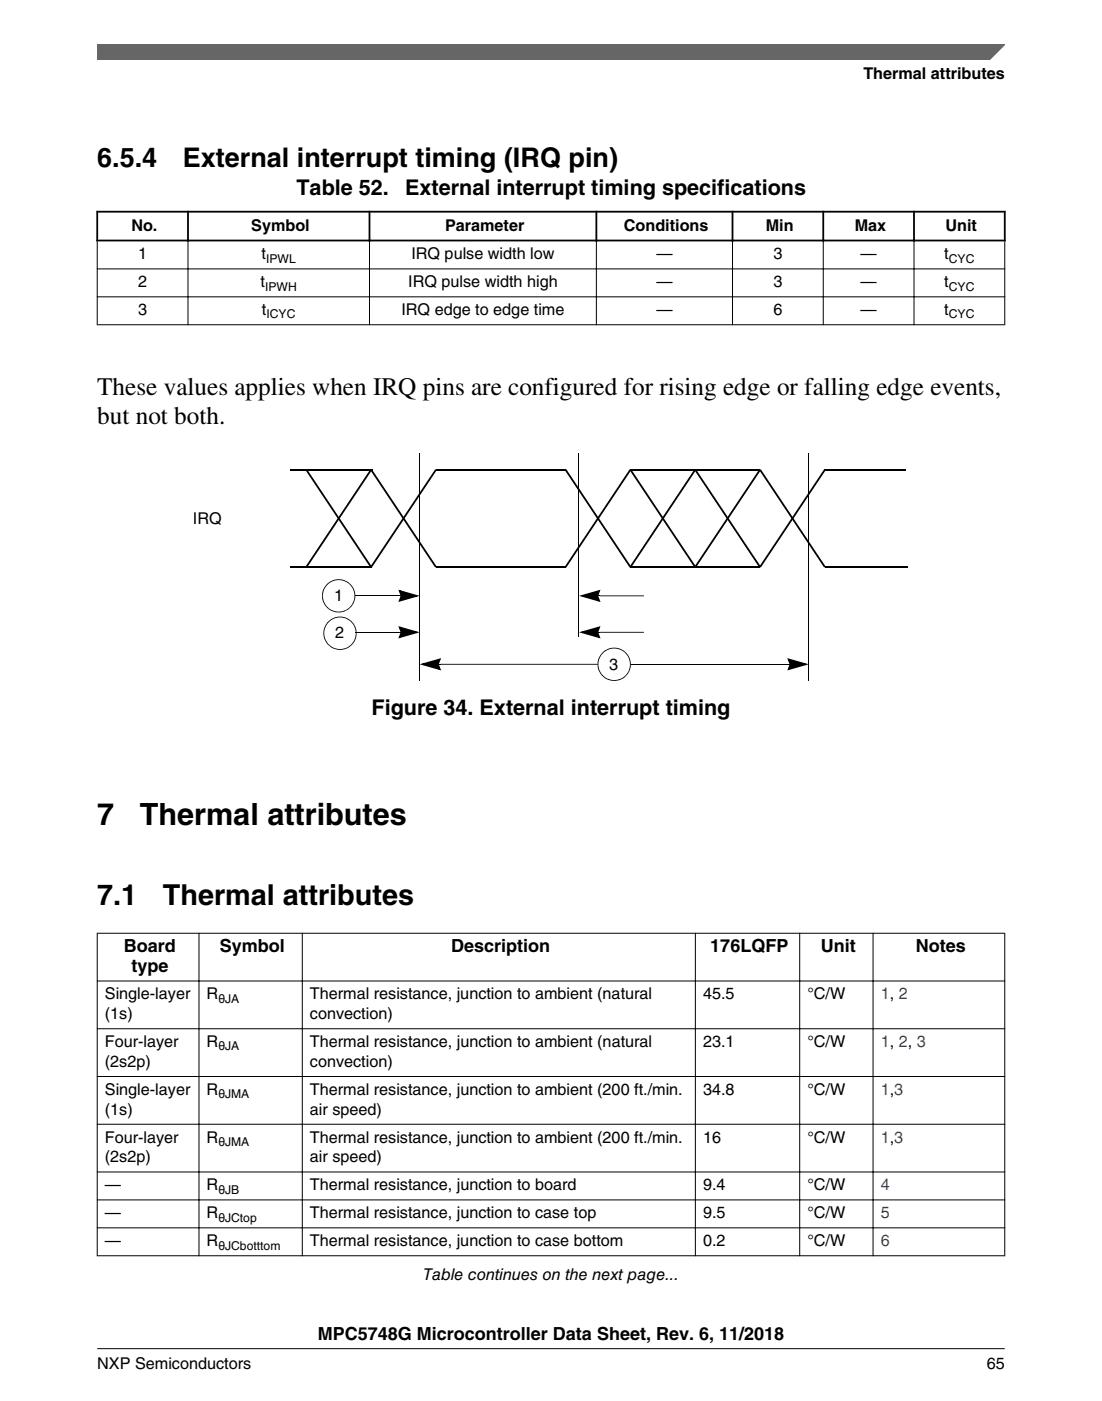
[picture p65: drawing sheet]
<svg xmlns="http://www.w3.org/2000/svg" width="216mm" height="274mm" viewBox="0 0 216 274" stroke-linecap="round" stroke-linejoin="round" font-family="sans-serif">
<defs><g id="words">
<g font-size="6">
<text x="19" y="161.6">7</text>
<text x="27.4" y="161.6">Thermal attributes</text>
</g>
<g font-size="5.6">
<text x="19.1" y="177.2">7.1</text>
<text x="31.9" y="177.2">Thermal attributes</text>
</g>
<g font-size="5.3">
<text x="19" y="32.7">6.5.4</text>
<text x="35.8" y="32.7">External interrupt timing (IRQ pin)</text>
</g>
<g font-size="4.9">
<text x="19" y="77.4">These values applies when IRQ pins are configured for rising edge or falling edge events,</text>
<text x="19" y="83.1">but not both.</text>
</g>
<g font-size="4.2">
<text x="58.1" y="38.2">Table 52.</text>
<text x="79.4" y="38.2">External interrupt timing specifications</text>
<text x="72.8" y="140">Figure 34. External interrupt timing</text>
</g>
<g font-size="3.5">
<text x="24.3" y="186.4">Board</text>
<text x="25.7" y="190.3">type</text>
<text x="43.1" y="186.4">Symbol</text>
<text x="88.4" y="186.4">Description</text>
<text x="139.2" y="186.4">176LQFP</text>
<text x="160.8" y="186.4">Unit</text>
<text x="179.4" y="186.4">Notes</text>
<text x="62.3" y="262.3">MPC5748G Microcontroller Data Sheet, Rev. 6, 11/2018</text>
</g>
<g font-size="3.2">
<text x="169.2" y="15.5">Thermal attributes</text>
<text x="25.7" y="45.1">No.</text>
<text x="49.2" y="45.1">Symbol</text>
<text x="87.2" y="45.1">Parameter</text>
<text x="122.2" y="45.1">Conditions</text>
<text x="150" y="45.1">Min</text>
<text x="167.4" y="45.1">Max</text>
<text x="185.2" y="45.1">Unit</text>
<text x="27.1" y="50.8">1</text>
<text x="51.3" y="50.8">t</text>
<text x="80.6" y="50.8">IRQ pulse width low</text>
<text x="128.6" y="50.8">—</text>
<text x="151.5" y="50.8">3</text>
<text x="168.6" y="50.8">—</text>
<text x="185" y="50.8">t</text>
<text x="27.1" y="56.3">2</text>
<text x="51.1" y="56.3">t</text>
<text x="80" y="56.3">IRQ pulse width high</text>
<text x="128.6" y="56.3">—</text>
<text x="151.5" y="56.3">3</text>
<text x="168.6" y="56.3">—</text>
<text x="185" y="56.3">t</text>
<text x="27.1" y="61.7">3</text>
<text x="51.3" y="61.7">t</text>
<text x="78.6" y="61.7">IRQ edge to edge time</text>
<text x="128.6" y="61.7">—</text>
<text x="151.5" y="61.7">6</text>
<text x="168.6" y="61.7">—</text>
<text x="185" y="61.7">t</text>
<text x="37.8" y="102.6">IRQ</text>
<text x="65.5" y="117.7">1</text>
<text x="65.6" y="125">2</text>
<text x="119.4" y="131.2">3</text>
<text x="20.5" y="195.7">Single-layer</text>
<text x="40.5" y="195.7">R</text>
<text x="60.7" y="195.7">Thermal resistance, junction to ambient (natural</text>
<text x="137.7" y="195.7">45.5</text>
<text x="158.2" y="195.7">°C/W</text>
<text x="20.5" y="199.6">(1s)</text>
<text x="60.7" y="199.6">convection)</text>
<text x="20.5" y="205">Four-layer</text>
<text x="20.5" y="208.9">(2s2p)</text>
<text x="40.5" y="205">R</text>
<text x="60.7" y="205">Thermal resistance, junction to ambient (natural</text>
<text x="60.7" y="208.9">convection)</text>
<text x="137.7" y="205">23.1</text>
<text x="158.2" y="205">°C/W</text>
<text x="20.5" y="214.4">Single-layer</text>
<text x="40.5" y="214.4">R</text>
<text x="60.7" y="214.4">Thermal resistance, junction to ambient (200 ft./min.</text>
<text x="137.7" y="214.4">34.8</text>
<text x="158.2" y="214.4">°C/W</text>
<text x="20.5" y="218.3">(1s)</text>
<text x="60.7" y="218.3">air speed)</text>
<text x="20.5" y="223.7">Four-layer</text>
<text x="20.5" y="227.6">(2s2p)</text>
<text x="40.5" y="223.7">R</text>
<text x="60.7" y="223.7">Thermal resistance, junction to ambient (200 ft./min.</text>
<text x="60.7" y="227.6">air speed)</text>
<text x="137.7" y="223.7">16</text>
<text x="158.2" y="223.7">°C/W</text>
<text x="20.5" y="233.1">—</text>
<text x="40.5" y="233.1">R</text>
<text x="60.7" y="233.1">Thermal resistance, junction to board</text>
<text x="137.7" y="233.1">9.4</text>
<text x="158.2" y="233.1">°C/W</text>
<text x="20.5" y="238.6">—</text>
<text x="40.5" y="238.6">R</text>
<text x="60.7" y="238.6">Thermal resistance, junction to case top</text>
<text x="137.7" y="238.6">9.5</text>
<text x="158.2" y="238.6">°C/W</text>
<text x="20.5" y="244">—</text>
<text x="40.5" y="244">R</text>
<text x="60.7" y="244">Thermal resistance, junction to case bottom</text>
<text x="137.7" y="244">0.2</text>
<text x="158.2" y="244">°C/W</text>
<text x="82.9" y="250.5">Table continues on the next page...</text>
<text x="19" y="268">NXP Semiconductors</text>
<text x="193.3" y="268">65</text>
</g>
<g font-size="3.2" fill="#00f">
<text x="172.5" y="195.7">1, 2</text>
<text x="172.5" y="205">1, 2, 3</text>
<text x="172.5" y="214.4">1,3</text>
<text x="172.5" y="223.7">1,3</text>
<text x="172.5" y="233.1">4</text>
<text x="172.5" y="238.6">5</text>
<text x="172.5" y="244">6</text>
</g>
<g font-size="2.4">
<text x="52.1" y="51.4">IPWL</text>
<text x="185.9" y="51.4">CYC</text>
<text x="51.9" y="56.9">IPWH</text>
<text x="185.9" y="56.9">CYC</text>
<text x="52.2" y="62.4">ICYC</text>
<text x="185.9" y="62.4">CYC</text>
<text x="42.8" y="196.3">θJA</text>
<text x="42.8" y="205.7">θJA</text>
<text x="42.8" y="215">θJMA</text>
<text x="42.8" y="224.4">θJMA</text>
<text x="42.8" y="233.7">θJB</text>
<text x="42.8" y="239.2">θJCtop</text>
<text x="42.8" y="244.7">θJCbotttom</text>
</g>
</g></defs>
<path d="M18.9 41.5h178.1M18.9 47.1h178.1M19 41.3v6M36.8 41.3v6M72.4 41.3v6M116.8 41.3v6M143.5 41.3v6M161.3 41.3v6M179.1 41.3v6M196.8 41.3v6" fill="none" stroke="#000" stroke-width=".35"/>
<g fill="none" stroke="#000" stroke-width=".2">
<path d="M19 52.7h177.9M19 58.1h177.9M19 47.2v16.5M36.8 46.9v16.8M72.4 46.9v16.8M116.8 46.9v16.8M143.5 46.9v16.8M161.3 46.9v16.8M179.1 46.9v16.8M196.8 47.2v16.5M19 63.6h177.9M82.2 88.8v44.4"/>
<path d="M113.3 88.8v35.9M158.4 88.8v44.4M69.5 116.7h8.6M123.5 130.1h30.9"/>
</g>
<path d="M56.8 92h16.2M85.4 92h25.4M123.5 92h25.4M161.6 92h15.9M56.8 111h15.9M85.4 111h25.4M123.5 111h25.4M161.6 111h16.2" fill="none" stroke="#000" stroke-width=".36"/>
<g fill="#000">
<path d="M59.9 92.1l.3-.2 12.7 19-.3 .2zM72.6 92.1l.3-.2 12.7 19-.3 .2zM72.6 91.9l.3 .2-12.7 19-.3-.2zM85.3 91.9l.3 .2-12.7 19-.3-.2zM110.7 92.1l.3-.2 12.7 19-.3 .2zM123.4 91.9l.3 .2-12.7 19-.3-.2zM123.4 92.1l.3-.2 12.7 19-.3 .2zM136.1 91.9l.3 .2-12.7 19-.3-.2zM136.1 92.1l.3-.2 12.7 19-.3 .2zM148.8 92.1l.3-.2 12.7 19-.3 .2zM148.8 91.9l.3 .2-12.7 19-.3-.2zM161.5 91.9l.3 .2-12.7 19-.3-.2z"/>
<path d="M78.1 116.6h.6v.2h-.6zM78.5 116.6l.4 .1-.4 1-.3-.2zM78 115.5l4.2 1.2-4.2 1.2 .3-.5 3.2-.9 .1 .3-3.3-.9 .1-.3 .4 1-.3 .1zM85.8 130h.5v.2h-.5zM82.2 130.1l4.2-1.2-.2 .4-3.3 .9-.1-.3 3.4 .9-.1 .4-.5-1.1 .3-.1 .5 1.3zM86 129.1l.3 .1-.4 .9h-.3zM86.3 130h30.9v.2h-30.9zM154.4 130h.5v.2h-.5zM154.7 130l.4 .1-.4 1-.3-.2zM154.2 128.9l4.3 1.2-4.3 1.2 .3-.5 3.3-.9 .1 .3-3.4-.9 .1-.3 .4 1-.3 .1z"/>
</g>
<path d="M78.3 115.7l3.3 1-3.3 .9 .4-.9zM82.9 130.1l3.2-1-.3 1 .3 .9zM154.5 129.1l3.3 1-3.3 .9 .4-.9z" fill="#000"/>
<circle cx="66.4" cy="116.7" r="3.2" fill="#fff"/>
<path d="M64.4 119.1l1.3 .6h1l.9-.2 .7-.4 .6-.7 .5-1.1v-.6h.2a3.3 3.3 0 0 1-1.9 2.9 3.3 3.3 0 0 1-3.4-.4zM64.1 114.3a3.3 3.3 0 0 1 3.5-.6 3.3 3.3 0 0 1 2 3h-.2l-.1-1-.4-.8-.8-.8-1.1-.5h-.6l-1.5 .4-1.1 1-.5 1.3 .1 1.3 .4 .8 .6 .7-.1 .1a3.3 3.3 0 0 1-.2-4.9z" fill="#000"/>
<circle cx="66.6" cy="124" r="3.2" fill="#fff"/>
<path d="M64.7 126.4l.7 .5 .9 .2 .9-.1 .9-.3 .7-.5 .5-.7 .4-1.5h.2a3.2 3.2 0 0 1-1.9 2.9 3.2 3.2 0 0 1-3.4-.4zM64.1 121.9a3.3 3.3 0 0 1 3.6-1 3.3 3.3 0 0 1 2.2 3.1h-.2l-.4-1.5-1-1.1-1.4-.5-1.5 .2-1.2 .9-.6 1.4-.1 .6 .2 .9 .4 .8 .6 .7-.1 .1a3.2 3.2 0 0 1-.8-4.1z" fill="#000"/>
<circle cx="120.3" cy="130.1" r="3.2" fill="#fff"/>
<g fill="#000">
<path d="M117 116.6h.5v.2h-.5zM113.4 116.7l4.2-1.2-.2 .4-3.3 .9-.1-.3 3.4 .9-.1 .4-.5-1.1 .4-.1 .5 1.3zM117.5 116.6h8.7v.2h-8.7zM117.2 115.7l.3 .1-.3 .9h-.4zM78.1 123.7h.6v.2h-.6zM78.5 123.7l.4 .1-.4 1-.3-.1zM78 122.6l4.2 1.2-4.2 1.2 .3-.4 3.2-1 .1 .4-3.3-1 .1-.3 .4 1-.3 .2zM117 123.7h.5v.2h-.5zM113.4 123.8l4.2-1.2-.2 .4-3.3 1-.1-.4 3.4 1-.1 .3-.5-1 .4-.2 .5 1.3zM117.5 123.7h8.7v.2h-8.7zM117.2 122.8l.3 .1-.3 1h-.4zM118.4 132.5l1.3 .6h1l.8-.2 .8-.4 .8-.9 .3-1.5h.2a3.3 3.3 0 0 1-1.9 2.9 3.3 3.3 0 0 1-3.4-.4z"/>
<path d="M118.1 127.7a3.3 3.3 0 0 1 3.5-.6 3.3 3.3 0 0 1 2 3h-.2l-.1-.9-.4-.9-1.1-.9-1.5-.4-1.4 .4-1.1 1-.6 1.4 .3 1.5 .9 1.2-.1 .1a3.2 3.2 0 0 1-.2-4.9z"/>
</g>
<path d="M114.1 116.7l3.2-1-.3 1 .3 .9zM78.3 122.9l3.3 .9-3.3 .9 .4-.9zM114.1 123.8l3.2-.9-.3 .9 .3 .9z" fill="#000"/>
<path d="M69.5 123.8h8.6" fill="none" stroke="#000" stroke-width=".2"/>
<path d="M19 182.7h177.8v68.9h-177.8z" fill-rule="evenodd" fill="#fff"/>
<g fill="none" stroke="#000" stroke-width=".2">
<path d="M19 182.7h177.9M19 192.1h177.9M19 182.6v63.4M39 182.6v63.4M59.2 182.6v63.4M136.2 182.6v63.4M156.7 182.6v63.4M171 182.6v63.4M196.8 182.6v63.4M19 201.4h177.9M19 210.8h177.9M19 220.1h177.9"/>
<path d="M19 229.5h177.9M19 234.9h177.9M19 240.4h177.9M19 245.9h177.9"/>
</g>
<path d="M19 8.7h177.8l-5.6 3h-172.2z" fill="#666"/>
<path d="M19 11.7v-3h177.8l-3 3" fill="none" stroke="#666" stroke-width=".28"/>
<path d="M19 264.1h177.8" fill="none" stroke="#000" stroke-width=".2"/>
<use href="#words"/>
</svg>
